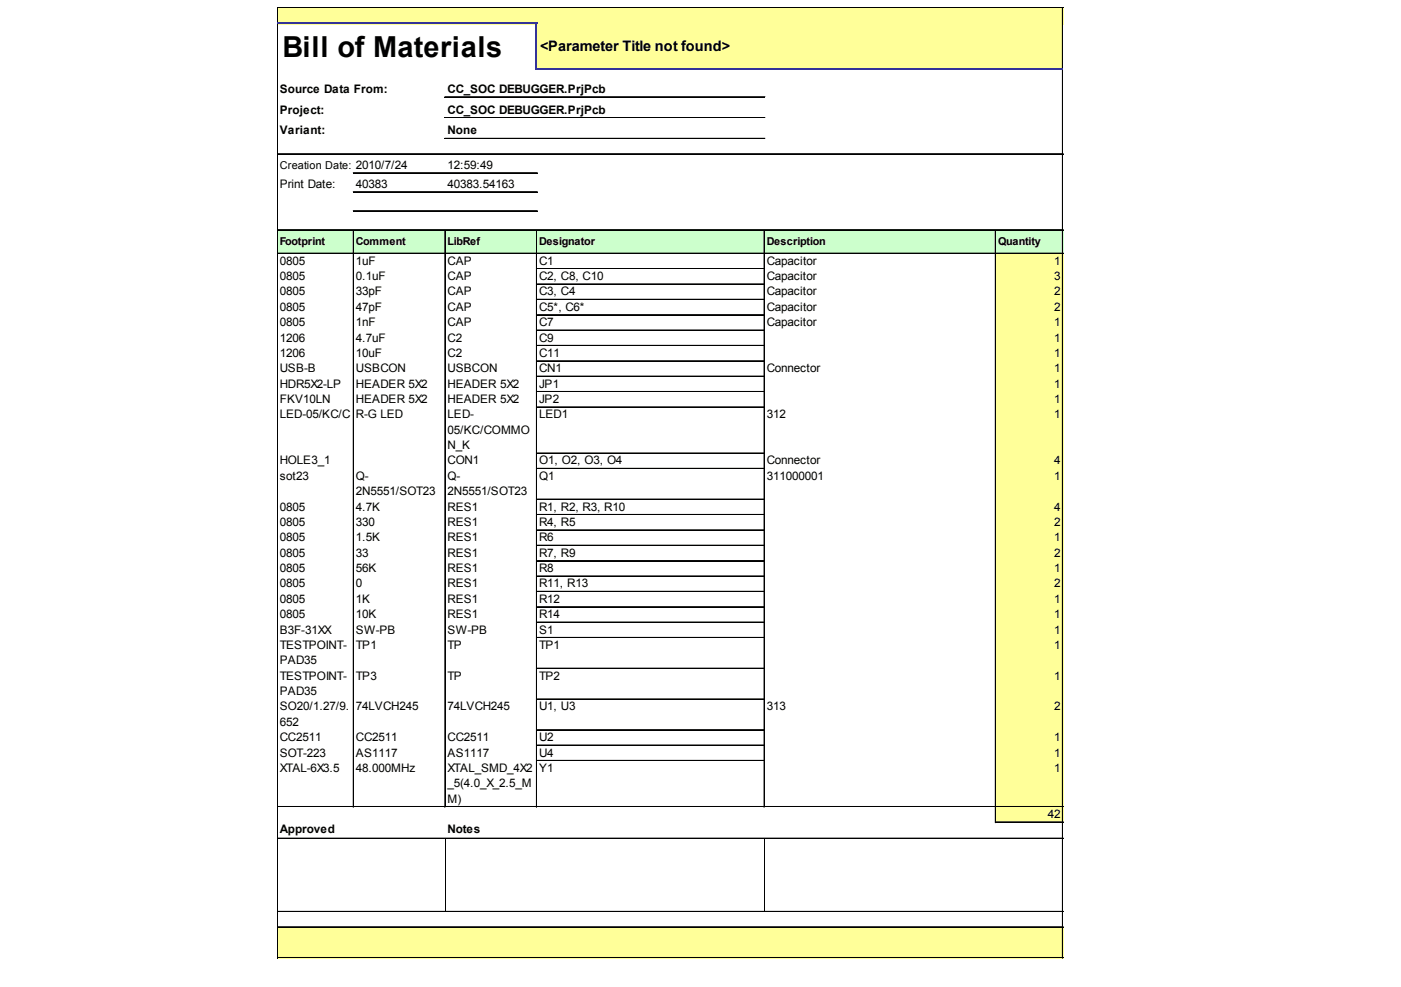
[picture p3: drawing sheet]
<svg xmlns="http://www.w3.org/2000/svg" width="287mm" height="202mm" viewBox="0 0 287 202" stroke-linecap="round" stroke-linejoin="round" font-family="sans-serif">
<defs><g id="words">
<text font-size="5.9" x="57.8" y="11.7">Bill of Materials</text>
<text font-size="3" x="110.6" y="10.5">&lt;Parameter Title not found&gt;</text>
<g font-size="2.4">
<text x="57.3" y="19">Source Data From:</text>
<text x="57.3" y="23.3">Project:</text>
<text x="91.6" y="19">CC_SOC DEBUGGER.PrjPcb</text>
<text x="91.6" y="23.3">CC_SOC DEBUGGER.PrjPcb</text>
<text x="57.3" y="27.5">Variant:</text>
<text x="91.6" y="27.5">None</text>
<text x="91.6" y="34.6">12:59:49</text>
<text x="57.3" y="38.5">Print Date:</text>
<text x="72.9" y="38.5">40383</text>
<text x="91.6" y="38.5">40383.54163</text>
<text x="57.3" y="54.2">0805</text>
<text x="57.3" y="57.4">0805</text>
<text x="72.9" y="54.2">1uF</text>
<text x="72.9" y="57.4">0.1uF</text>
<text x="91.6" y="54.2">CAP</text>
<text x="91.6" y="57.4">CAP</text>
<text x="110.4" y="54.2">C1</text>
<text x="110.4" y="57.4">C2, C8, C10</text>
<text x="157" y="54.2">Capacitor</text>
<text x="157" y="57.4">Capacitor</text>
<text x="215.8" y="54.2">1</text>
<text x="215.8" y="57.4">3</text>
<text x="57.3" y="60.5">0805</text>
<text x="57.3" y="63.6">0805</text>
<text x="72.9" y="60.5">33pF</text>
<text x="72.9" y="63.6">47pF</text>
<text x="91.6" y="60.5">CAP</text>
<text x="91.6" y="63.6">CAP</text>
<text x="110.4" y="60.5">C3, C4</text>
<text x="110.4" y="63.6">C5*, C6*</text>
<text x="157" y="60.5">Capacitor</text>
<text x="157" y="63.6">Capacitor</text>
<text x="215.8" y="60.5">2</text>
<text x="215.8" y="63.6">2</text>
<text x="57.3" y="66.8">0805</text>
<text x="57.3" y="69.9">1206</text>
<text x="72.9" y="66.8">1nF</text>
<text x="72.9" y="69.9">4.7uF</text>
<text x="91.6" y="66.8">CAP</text>
<text x="91.6" y="69.9">C2</text>
<text x="110.4" y="66.8">C7</text>
<text x="110.4" y="69.9">C9</text>
<text x="157" y="66.8">Capacitor</text>
<text x="215.8" y="66.8">1</text>
<text x="215.8" y="69.9">1</text>
<text x="57.3" y="73.1">1206</text>
<text x="57.3" y="76.2">USB-B</text>
<text x="72.9" y="73.1">10uF</text>
<text x="72.9" y="76.2">USBCON</text>
<text x="91.6" y="73.1">C2</text>
<text x="91.6" y="76.2">USBCON</text>
<text x="110.4" y="73.1">C11</text>
<text x="110.4" y="76.2">CN1</text>
<text x="157" y="76.2">Connector</text>
<text x="215.8" y="73.1">1</text>
<text x="215.8" y="76.2">1</text>
<text x="57.3" y="79.4">HDR5X2-LP</text>
<text x="57.3" y="82.5">FKV10LN</text>
<text x="72.9" y="79.4">HEADER 5X2</text>
<text x="72.9" y="82.5">HEADER 5X2</text>
<text x="91.6" y="79.4">HEADER 5X2</text>
<text x="91.6" y="82.5">HEADER 5X2</text>
<text x="110.4" y="79.4">JP1</text>
<text x="110.4" y="82.5">JP2</text>
<text x="215.8" y="79.4">1</text>
<text x="215.8" y="82.5">1</text>
<text x="57.3" y="85.7">LED-05/KC/C</text>
<text x="72.9" y="85.7">R-G LED</text>
<text x="91.6" y="85.7">LED-</text>
<text x="91.6" y="88.8">05/KC/COMMO</text>
<text x="110.4" y="85.7">LED1</text>
<text x="157" y="85.7">312</text>
<text x="215.8" y="85.7">1</text>
<text x="57.3" y="95.1">HOLE3_1</text>
<text x="91.6" y="92">N_K</text>
<text x="91.6" y="95.1">CON1</text>
<text x="110.4" y="95.1">O1, O2, O3, O4</text>
<text x="157" y="95.1">Connector</text>
<text x="215.8" y="95.1">4</text>
<text x="57.3" y="98.3">sot23</text>
<text x="72.9" y="98.3">Q-</text>
<text x="72.9" y="101.4">2N5551/SOT23</text>
<text x="91.6" y="98.3">Q-</text>
<text x="91.6" y="101.4">2N5551/SOT23</text>
<text x="110.4" y="98.3">Q1</text>
<text x="157" y="98.3">311000001</text>
<text x="215.8" y="98.3">1</text>
<text x="57.3" y="104.6">0805</text>
<text x="57.3" y="107.7">0805</text>
<text x="72.9" y="104.6">4.7K</text>
<text x="72.9" y="107.7">330</text>
<text x="91.6" y="104.6">RES1</text>
<text x="91.6" y="107.7">RES1</text>
<text x="110.4" y="104.6">R1, R2, R3, R10</text>
<text x="110.4" y="107.7">R4, R5</text>
<text x="215.8" y="104.6">4</text>
<text x="215.8" y="107.7">2</text>
<text x="57.3" y="110.9">0805</text>
<text x="72.9" y="110.9">1.5K</text>
<text x="91.6" y="110.9">RES1</text>
<text x="110.4" y="110.9">R6</text>
<text x="215.8" y="110.9">1</text>
<text x="57.3" y="114">0805</text>
<text x="57.3" y="117.2">0805</text>
<text x="72.9" y="114">33</text>
<text x="72.9" y="117.2">56K</text>
<text x="91.6" y="114">RES1</text>
<text x="91.6" y="117.2">RES1</text>
<text x="110.4" y="114">R7, R9</text>
<text x="110.4" y="117.2">R8</text>
<text x="215.8" y="114">2</text>
<text x="215.8" y="117.2">1</text>
<text x="57.3" y="120.3">0805</text>
<text x="57.3" y="123.5">0805</text>
<text x="72.9" y="120.3">0</text>
<text x="72.9" y="123.5">1K</text>
<text x="91.6" y="120.3">RES1</text>
<text x="91.6" y="123.5">RES1</text>
<text x="110.4" y="120.3">R11, R13</text>
<text x="110.4" y="123.5">R12</text>
<text x="215.8" y="120.3">2</text>
<text x="215.8" y="123.5">1</text>
<text x="57.3" y="126.6">0805</text>
<text x="57.3" y="129.8">B3F-31XX</text>
<text x="72.9" y="126.6">10K</text>
<text x="72.9" y="129.8">SW-PB</text>
<text x="91.6" y="126.6">RES1</text>
<text x="91.6" y="129.8">SW-PB</text>
<text x="110.4" y="126.6">R14</text>
<text x="110.4" y="129.8">S1</text>
<text x="215.8" y="126.6">1</text>
<text x="215.8" y="129.8">1</text>
<text x="57.3" y="132.9">TESTPOINT-</text>
<text x="57.3" y="136.1">PAD35</text>
<text x="72.9" y="132.9">TP1</text>
<text x="91.6" y="132.9">TP</text>
<text x="110.4" y="132.9">TP1</text>
<text x="215.8" y="132.9">1</text>
<text x="57.3" y="139.2">TESTPOINT-</text>
<text x="57.3" y="142.4">PAD35</text>
<text x="72.9" y="139.2">TP3</text>
<text x="91.6" y="139.2">TP</text>
<text x="110.4" y="139.2">TP2</text>
<text x="215.8" y="139.2">1</text>
<text x="57.3" y="145.5">SO20/1.27/9.</text>
<text x="57.3" y="148.6">652</text>
<text x="72.9" y="145.5">74LVCH245</text>
<text x="91.6" y="145.5">74LVCH245</text>
<text x="110.4" y="145.5">U1, U3</text>
<text x="157" y="145.5">313</text>
<text x="215.8" y="145.5">2</text>
<text x="57.3" y="151.8">CC2511</text>
<text x="57.3" y="154.9">SOT-223</text>
<text x="72.9" y="151.8">CC2511</text>
<text x="72.9" y="154.9">AS1117</text>
<text x="91.6" y="151.8">CC2511</text>
<text x="91.6" y="154.9">AS1117</text>
<text x="110.4" y="151.8">U2</text>
<text x="110.4" y="154.9">U4</text>
<text x="215.8" y="151.8">1</text>
<text x="215.8" y="154.9">1</text>
<text x="57.3" y="158.1">XTAL-6X3.5</text>
<text x="72.9" y="158.1">48.000MHz</text>
<text x="91.6" y="158.1">XTAL_SMD_4X2</text>
<text x="91.6" y="161.2">_5(4.0_X_2.5_M</text>
<text x="110.4" y="158.1">Y1</text>
<text x="215.8" y="158.1">1</text>
<text x="91.6" y="164.4">M)</text>
<text x="214.5" y="167.5">42</text>
<text x="57.3" y="170.7">Approved</text>
<text x="91.6" y="170.7">Notes</text>
</g>
<g font-size="2.2">
<text x="57.3" y="34.6">Creation Date: 2010/7/24</text>
<text x="57.3" y="50.1">Footprint</text>
<text x="72.9" y="50.1">Comment</text>
<text x="91.6" y="50.1">LibRef</text>
<text x="110.4" y="50.1">Designator</text>
<text x="157" y="50.1">Description</text>
<text x="204.3" y="50.1">Quantity</text>
</g>
</g></defs>
<g fill="#ff9">
<path d="M56.9 1.6h160.8v3.4h-160.8z"/>
<path d="M109.8 4.8h107.9v9.5h-107.9z"/>
</g>
<path d="M56.9 47h160.8v5h-160.8z" fill="#cfc"/>
<g fill="#ff9">
<path d="M203.8 51.8h13.9v3.4h-13.9z"/>
<path d="M203.8 55h13.9v3.3h-13.9z"/>
<path d="M203.8 58.1h13.9v3.4h-13.9z"/>
<path d="M203.8 61.3h13.9v3.3h-13.9z"/>
<path d="M203.8 64.4h13.9v3.4h-13.9z"/>
<path d="M203.8 67.6h13.9v3.3h-13.9z"/>
<path d="M203.8 70.7h13.9v3.4h-13.9z"/>
<path d="M203.8 73.9h13.9v3.3h-13.9z"/>
<path d="M203.8 77h13.9v3.4h-13.9z"/>
<path d="M203.8 80.2h13.9v3.3h-13.9z"/>
<path d="M203.8 83.3h13.9v9.7h-13.9z"/>
<path d="M203.8 92.8h13.9v3.3h-13.9z"/>
<path d="M203.8 95.9h13.9v6.5h-13.9z"/>
<path d="M203.8 102.2h13.9v3.3h-13.9z"/>
<path d="M203.8 105.4h13.9v3.3h-13.9z"/>
<path d="M203.8 108.5h13.9v3.3h-13.9z"/>
<path d="M203.8 111.7h13.9v3.3h-13.9z"/>
<path d="M203.8 114.8h13.9v3.3h-13.9z"/>
<path d="M203.8 118h13.9v3.3h-13.9z"/>
<path d="M203.8 121.1h13.9v3.3h-13.9z"/>
<path d="M203.8 124.2h13.9v3.4h-13.9z"/>
<path d="M203.8 127.4h13.9v41.1h-13.9z"/>
<path d="M56.9 189.8h160.8v6.5h-160.8z"/>
</g>
<g fill="none" stroke="#000" stroke-width=".2">
<path d="M56.7 1.5v3.1M56.7 5v191.3M56.8 1.5v3.1M56.8 5v191.3M56.9 1.5h160.8M56.9 1.6h160.8M91.1 19.8h65.5M91.1 19.9h65.5M217.5 1.7v12.2M217.5 14.3v182M217.6 1.7v12.2M217.6 14.3v182"/>
<path d="M56.9 31.5h160.8M56.9 31.6h160.8M72.3 35.4h37.7M72.3 35.5h37.7M72.3 39.2h37.7M72.3 39.3h37.7M91.1 24.1h65.5M91.1 24.2h65.5M91.1 28.3h65.5M91.1 28.4h65.5M56.9 47h160.8M56.9 47.1h160.8"/>
<path d="M56.9 51.8h160.8M56.9 51.9h160.8M72.3 47.2v118.2M72.3 43.1h37.7M72.3 43.2h37.7M72.4 47.2v118.2M91.1 47.2v118.2M91.2 47.2v118.2M109.8 47.2v118.2M109.9 47.2v118.2M110 55h46.4M110 55.1h46.4"/>
<path d="M110 58.1h46.4M110 58.2h46.4M156.4 47.2v118.2M156.5 47.2v118.2M203.8 47.2v121.3M110 61.3h46.4M110 61.4h46.4M110 64.4h46.4M110 64.5h46.4M110 67.6h46.4M110 67.7h46.4M110 70.7h46.4"/>
<path d="M110 70.8h46.4M110 73.9h46.4M110 74h46.4M110 77h46.4M110 77.1h46.4M110 80.2h46.4M110 80.3h46.4M110 83.3h46.4M110 83.4h46.4M110 92.8h46.4M110 92.9h46.4M110 95.9h46.4"/>
<path d="M110 96h46.4M110 102.2h46.4M110 102.3h46.4M110 105.4h46.4M110 105.5h46.4M110 108.5h46.4M110 108.6h46.4M110 111.7h46.4M110 114.8h46.4M110 114.9h46.4M110 118h46.4M110 121.1h46.4"/>
<path d="M110 121.2h46.4M110 124.2h46.4M110 124.3h46.4M110 127.4h46.4M110 127.5h46.4M110 130.5h46.4M110 130.6h46.4M110 136.8h46.4M110 136.9h46.4M110 143.1h46.4M110 143.2h46.4M110 149.4h46.4"/>
<path d="M110 149.5h46.4M110 152.6h46.4M110 152.7h46.4M110 155.7h46.4M110 155.8h46.4M56.9 165.2h160.8M56.9 165.3h160.8M56.9 171.7h160.8M91.2 171.8v14.9M156.5 171.8v14.9M203.9 168.3h13.8M203.9 168.4h13.8"/>
<path d="M56.9 186.7h160.8M56.9 189.8h160.8M56.9 189.9h160.8M56.9 196.1h160.8M56.9 196.2h160.8"/>
</g>
<path d="M56.7 4.8h53.3M109.8 5v9.3M110 14.1h107.7" fill="none" stroke="#339" stroke-width=".37"/>
<use href="#words"/>
</svg>
